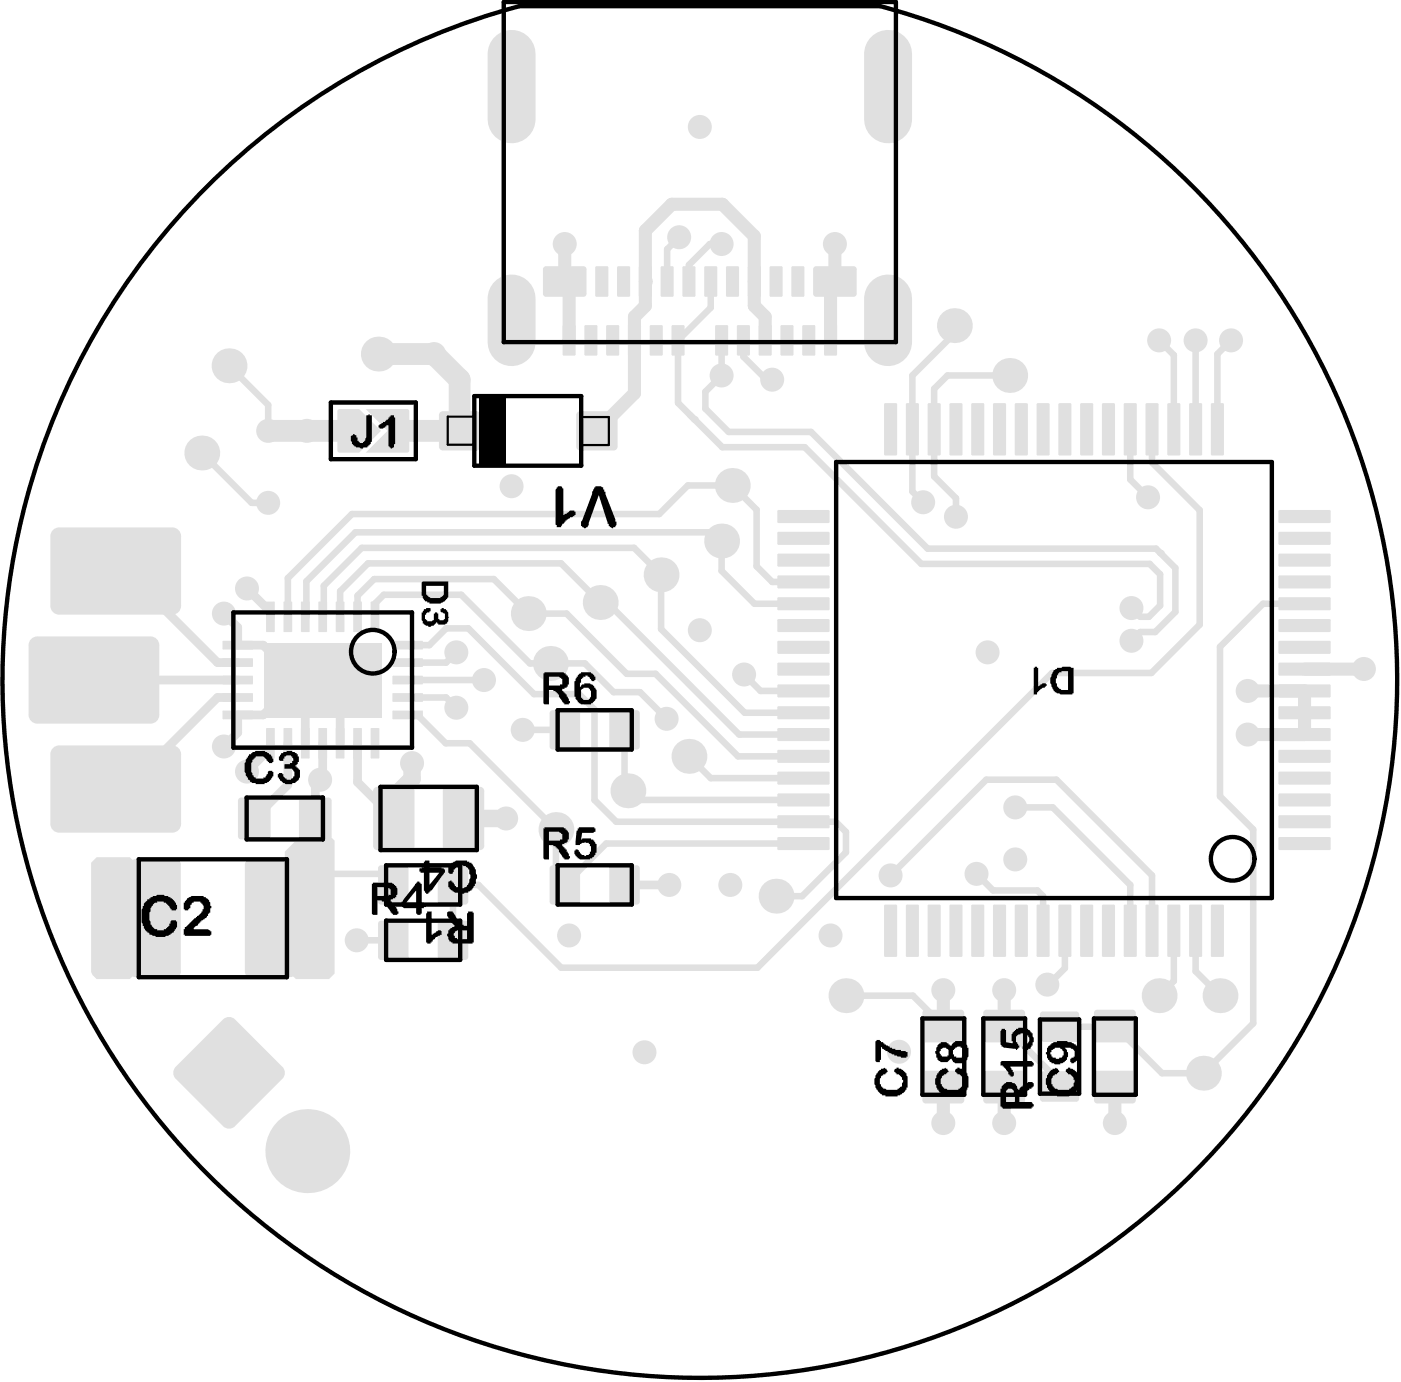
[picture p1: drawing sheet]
<svg xmlns="http://www.w3.org/2000/svg" width="107mm" height="105mm" viewBox="0 0 107 105" stroke-linecap="round" stroke-linejoin="round" font-family="sans-serif">
<circle cx="53.4" cy="51.9" r="53.2" fill="none" stroke="#000" stroke-width=".33"/>
<g fill="#e0e0e0">
<path d="M23 63.7h2.1l.4 .5v10.1l-.4 .4h-2.5l-.9-.8v-8.9z"/>
<path d="M7.4 65.4h2.5l.9 .9v7.6l-.9 .8h-2.5l-.4-.5v-8.3z"/>
</g>
<path d="M51.8 18.1l-.9 .9v2.5M55.1 18.6h-.9l-1.6 1.6v1.3M54.2 21.5v2l-2.5 2.5v4.8l1.3 1.2-.3-.3M55.1 26v2.7l-1.3 1.2v1.3M56.7 26v1.2l1.8 1.8h.4M87.8 51.4h-7.5l-22.5 22.5h-15l-6.3-6.4M64.5 76h5.2l2.3 2.3M64.5 63.5v1.6l-3.3 3.3h-2" fill="none" stroke="#e0e0e0" stroke-width=".5"/>
<path d="M57.6 18l-2.5-2.4h-3.8l-2.1 2v3.9" fill="none" stroke="#e0e0e0" stroke-width="1"/>
<circle cx="53" cy="32" r=".25" fill="#e0e0e0"/>
<path d="M53 32l2.1 2.1h6.3M53.8 31.2l1.8 1.8h6.3l8.9 8.9h17.4l.3 .3" fill="none" stroke="#e0e0e0" stroke-width=".5"/>
<circle cx="88.5" cy="42.2" r=".25" fill="#e0e0e0"/>
<g fill="none" stroke="#e0e0e0" stroke-width=".5">
<path d="M15.4 34.6l3.8 3.8h1.3M17.5 27.9l3 3v2M61.4 34.1l8.9 8.9h17.4l.8 .8v2.4l-.8 .9h-.7l-.7-.7M72.8 24.9v.5l-3.2 3.3v8.8l.8 .8M77 28.7h-4.7l-1 1v6.7l1.6 1.6v1.4M86.2 32.8v3.8l1.4 1.4M87.9 32.8v2.5l3.6 3.6v8.8l-3.7 3.7M88.4 26l1.2 1.1v5.7M91.2 26v6.8M93.9 26l-1 1v5.8M22 44.1l4.9-4.9h23.4l2.2-2.1h3.4l1.8 1.8v4.3l1.2 1.2h2.4M24.6 59.3l-.2 .2"/>
<path d="M27.1 40.6h27.3v.7M27.6 41.8h20.8l2 2.1v4.1l6.4 6.4h4.5M28.1 43h14.7l3 3h.5l10.1 10.1h4.9M28.5 44.2h9.2l2.6 2.6h2.9l4.6 4.6h2.2l6.3 6.3h5M29.3 45.4h5.9l5.2 5.2h4.2l2.2 2.2h2l2.1 2.1M31.1 49.2h1.7l1.2-1.2h1.7l5 5h3.5l1.2 1.2v6.9l1.6 1.6h16.8l.7 .8M31.8 54.6l2.2 2.1h1.8l6.6 6.6v3.6M39.9 55.7h3.2M47.7 55.7v4.4l.9 1h12.7M52.6 57.7l1.6 1.7h7.1M55.1 41.3v2.3l2.5 2.5h3.7M56.8 51.5l1.2 1.2h3.3"/>
<path d="M88.5 42.2l1.2 1.2v3.3l-1.6 1.5h-1.1l-.7 .7M99.5 46.1h-3.1l-3.3 3.3v11.4l2.5 2.5v14.8l-3.8 3.8h-3.1l-3.6-3.6-4.3 .1M24.3 66.7h4.9l.8 .8M27.2 71.8h2.8M34.6 67.5h1.9M61.3 64.4h-15l-3.2 3.1-.8-.8M67.9 66.8l7.3-7.3h5.4l7.3 7.3v4.2M74.5 66.7l1.3 1.3h3.4l.4 .4v2.6M76.6 78.3l4.2 4.2v.4M77.5 61.6h2.8l5.9 5.9v3.5M81.2 71v2.9l-1.3 1.2M89.6 71v3.9l-1.2 1.1"/>
<path d="M91.2 71v3.1l1.9 1.9"/>
</g>
<path d="M28.9 27h4.2l2 2v3.9" fill="none" stroke="#e0e0e0" stroke-width="1.7"/>
<path d="M95.2 52.7h4.3v3.4h-4.3M104.1 51.1h-4.6M72 75.6v2.7M76.6 75.6v2.7M72 83v2.7M76.6 83v2.7M85.1 83v2.7" fill="none" stroke="#e0e0e0" stroke-width="1"/>
<path d="M18.1 49.2h2l2.6 2.7M22.7 51.9l-2.6 2.7h-2M22.7 51.9h1.9M24.4 59.5l-.3 .4M24.6 56.7v2.6M24.6 51.9l1.4 1.3v3.5M24.6 51.9l-1.3 1.3v3.5M47.7 67.5h3.4" fill="none" stroke="#e0e0e0" stroke-width=".67"/>
<circle cx="36.9" cy="51.9" r=".25" fill="#e0e0e0"/>
<path d="M31.1 51.9h5.8M31.1 53.2h2.9l.8 .8M31.1 54.6h.7M34.8 49.8l-.8 .8h-2.9" fill="none" stroke="#e0e0e0" stroke-width=".5"/>
<path d="M43.1 18.6v2.9l.3 .3v4.2M57.6 18v3.5M63.7 18.6v2.9l-.3 .3v4.2" fill="none" stroke="#e0e0e0" stroke-width="1"/>
<circle cx="49.2" cy="21.5" r=".5" fill="#e0e0e0"/>
<path d="M49.2 21.5v1.8l-.8 .9v5.8l-2.9 2.9M57.6 21.5v1.8l.8 .9v1.8" fill="none" stroke="#e0e0e0" stroke-width="1"/>
<path d="M20.5 32.9h6.9M30.9 32.9h4.2" fill="none" stroke="#e0e0e0" stroke-width="1.7"/>
<path d="M22 44.1v3M27.1 40.6l-3.7 3.8v2.7h-.1M27.6 41.8l-2.9 2.9v2.4h-.1M28.1 43l-2.1 2.1v2M28.5 44.2l-1.2 1.3v1.6M29.3 45.4l-.7 .7v1M34.6 67.5v4.3" fill="none" stroke="#e0e0e0" stroke-width=".5"/>
<path d="M31.4 58.2v1.2l-1.4 1.4v1.7M35.4 62.5h3.2" fill="none" stroke="#e0e0e0" stroke-width="1.3"/>
<path d="M18.8 44.9l1.8 1.8v.4M20.6 56.7v.4l-1.8 1.8M22 56.7v3.2l-2.6 2.6M24.1 59.9v2.6M24.4 59.5h.1M27.3 56.7v3l2.7 2.8" fill="none" stroke="#e0e0e0" stroke-width=".67"/>
<circle cx="7.2" cy="51.9" r=".33" fill="#e0e0e0"/>
<path d="M7.2 51.9h10.9M8.8 43.6h.8l7 7h1.5M17.1 46.8l1 1.1v1.3M18.1 53.2h-1.5l-7 7h-.8M18.1 54.6v1.3l-1 1.1" fill="none" stroke="#e0e0e0" stroke-width=".67"/>
<g fill="#e0e0e0">
<circle cx="53.4" cy="9.7" r=".91"/>
<circle cx="58.9" cy="29" r=".92"/>
<circle cx="51.8" cy="18.1" r=".91"/>
<circle cx="67.9" cy="66.8" r=".92"/>
<circle cx="56.8" cy="51.5" r=".91"/>
<circle cx="50.9" cy="54.9" r=".91"/>
<circle cx="39.9" cy="55.7" r=".91"/>
<circle cx="74.5" cy="66.7" r=".91"/>
<circle cx="77.5" cy="65.6" r=".91"/>
<circle cx="79.9" cy="75.1" r=".91"/>
<circle cx="77.5" cy="61.6" r=".91"/>
<circle cx="85.1" cy="85.7" r=".91"/>
<circle cx="68.6" cy="80.3" r=".91"/>
<circle cx="49.2" cy="80.3" r=".91"/>
<circle cx="63.4" cy="71.4" r=".91"/>
<circle cx="43.4" cy="71.4" r=".91"/>
<circle cx="33.1" cy="27" r=".91"/>
<circle cx="95.2" cy="56.1" r=".91"/>
<circle cx="95.2" cy="52.7" r=".91"/>
<circle cx="76.6" cy="85.7" r=".91"/>
<circle cx="72" cy="85.7" r=".91"/>
<circle cx="72" cy="75.6" r=".91"/>
<circle cx="76.6" cy="75.6" r=".91"/>
<circle cx="104.1" cy="51.1" r=".91"/>
<circle cx="27.2" cy="71.8" r=".91"/>
<circle cx="72.9" cy="39.4" r=".91"/>
<circle cx="70.4" cy="38.3" r=".92"/>
<circle cx="75.3" cy="49.8" r=".91"/>
<circle cx="87.6" cy="38" r=".91"/>
<circle cx="24.3" cy="73.5" r=".91"/>
<circle cx="24.3" cy="70.1" r=".91"/>
<circle cx="24.3" cy="66.7" r=".91"/>
<circle cx="8.2" cy="73.5" r=".91"/>
<circle cx="8.2" cy="70.1" r=".91"/>
<circle cx="8.2" cy="66.7" r=".91"/>
<circle cx="20.5" cy="38.4" r=".91"/>
<circle cx="39" cy="37.1" r=".91"/>
<circle cx="91.2" cy="26" r=".92"/>
<circle cx="88.4" cy="26" r=".91"/>
<circle cx="93.9" cy="26" r=".91"/>
<circle cx="36.9" cy="51.9" r=".91"/>
<circle cx="34.8" cy="49.8" r=".91"/>
<circle cx="34.8" cy="54" r=".91"/>
<circle cx="53.4" cy="48.1" r=".91"/>
<circle cx="55.7" cy="67.5" r=".91"/>
<circle cx="51.1" cy="67.5" r=".91"/>
<circle cx="63.7" cy="18.6" r=".91"/>
<circle cx="43.1" cy="18.6" r=".92"/>
<circle cx="86.3" cy="48.9" r=".91"/>
<circle cx="86.3" cy="46.4" r=".91"/>
<circle cx="55.1" cy="18.6" r=".91"/>
<circle cx="55.1" cy="28.7" r=".91"/>
<circle cx="38.6" cy="62.5" r=".91"/>
<circle cx="31.4" cy="58.2" r=".91"/>
<circle cx="20.5" cy="32.9" r=".91"/>
<circle cx="23.4" cy="32.9" r=".91"/>
<circle cx="18.8" cy="44.9" r=".91"/>
<circle cx="18.8" cy="58.9" r=".92"/>
<circle cx="24.4" cy="59.5" r=".91"/>
<circle cx="17.1" cy="57" r=".91"/>
<circle cx="17.1" cy="46.8" r=".91"/>
</g>
<path d="M39 4.1v5M67.8 4.1v5M39 22.8v3.3M67.8 22.8v3.3" fill="none" stroke="#e0e0e0" stroke-width="3.7"/>
<g fill="#e0e0e0">
<path d="M17 77.8h.9l3.6 3.6v.9l-3.6 3.7h-.9l-3.6-3.7v-.9z" fill-rule="evenodd"/>
<path d="M42.2 54.2h1.8l.3 .2v2.6l-.3 .2h-1.8l-.3-.2v-2.6z" fill-rule="evenodd"/>
<path d="M46.7 54.2h1.9l.2 .2v2.6l-.2 .2h-1.9l-.2-.2v-2.6z" fill-rule="evenodd"/>
<path d="M33.6 66h1.9l.2 .3v2.5l-.2 .2h-1.9l-.2-.2v-2.5z" fill-rule="evenodd"/>
<path d="M29.1 66h1.8l.3 .3v2.5l-.3 .2h-1.8l-.3-.2v-2.5z" fill-rule="evenodd"/>
<path d="M29.1 70.3h1.8l.3 .2v2.5l-.3 .3h-1.8l-.3-.3v-2.5z" fill-rule="evenodd"/>
<path d="M33.6 70.3h1.9l.2 .2v2.5l-.2 .3h-1.9l-.2-.3v-2.5z" fill-rule="evenodd"/>
<path d="M63 24.8h.8l.1 .1v2.1l-.1 .1h-.8l-.1-.1v-2.1z" fill-rule="evenodd"/>
<path d="M61.3 24.8h.8l.1 .1v2.1l-.1 .1h-.8l-.1-.1v-2.1z" fill-rule="evenodd"/>
<path d="M59.6 24.8h.8l.1 .1v2.1l-.1 .1h-.8l-.1-.1v-2.1z" fill-rule="evenodd"/>
<path d="M58 24.8h.8l.1 .1v2.1l-.1 .1h-.8l-.1-.1v-2.1z" fill-rule="evenodd"/>
<path d="M56.3 24.8h.8l.1 .1v2.1l-.1 .1h-.8l-.1-.1v-2.1z" fill-rule="evenodd"/>
<path d="M54.7 24.8h.8l.1 .1v2.1l-.1 .1h-.8l-.1-.1v-2.1z" fill-rule="evenodd"/>
<path d="M51.3 24.8h.8l.1 .1v2.1l-.1 .1h-.8l-.1-.1v-2.1z" fill-rule="evenodd"/>
<path d="M49.7 24.8h.8l.1 .1v2.1l-.1 .1h-.8l-.1-.1v-2.1z" fill-rule="evenodd"/>
<path d="M48 24.8h.8l.1 .1v2.1l-.1 .1h-.8l-.1-.1v-2.1z" fill-rule="evenodd"/>
<path d="M46.3 24.8h.8l.1 .1v2.1l-.1 .1h-.8l-.1-.1v-2.1z" fill-rule="evenodd"/>
<path d="M44.7 24.8h.8l.1 .1v2.1l-.1 .1h-.8l-.1-.1v-2.1z" fill-rule="evenodd"/>
<path d="M43 24.8h.8l.1 .1v2.1l-.1 .1h-.8l-.1-.1v-2.1z" fill-rule="evenodd"/>
<path d="M41.7 20.3h2.8l.3 .3v1.8l-.3 .3h-2.8l-.3-.3v-1.8z" fill-rule="evenodd"/>
<path d="M45.5 20.3h.8l.1 .1v2.2l-.1 .1h-.8l-.1-.1v-2.2z" fill-rule="evenodd"/>
<path d="M47.1 20.4l.1-.1h.8l.1 .1v2.2l-.1 .1h-.8l-.1-.1z" fill-rule="evenodd"/>
<path d="M48.8 20.3h.8l.1 .1v2.2l-.1 .1h-.8l-.1-.1v-2.2z" fill-rule="evenodd"/>
<path d="M50.4 20.4l.1-.1h.8l.1 .1v2.2l-.1 .1h-.8l-.1-.1z" fill-rule="evenodd"/>
<path d="M52.2 20.3h.8l.1 .1v2.2l-.1 .1h-.8l-.1-.1v-2.2z" fill-rule="evenodd"/>
<path d="M53.8 20.3h.8l.1 .1v2.2l-.1 .1h-.8l-.1-.1v-2.2z" fill-rule="evenodd"/>
<path d="M55.5 20.3h.8l.1 .1v2.2l-.1 .1h-.8l-.1-.1v-2.2z" fill-rule="evenodd"/>
<path d="M57.2 20.3h.7l.1 .1v2.2l-.1 .1h-.7l-.1-.1v-2.2z" fill-rule="evenodd"/>
<path d="M58.8 20.3h.8l.1 .1v2.2l-.1 .1h-.8l-.1-.1v-2.2z" fill-rule="evenodd"/>
<path d="M60.5 20.3h.8l.1 .1v2.2l-.1 .1h-.8l-.1-.1v-2.2z" fill-rule="evenodd"/>
<path d="M62.3 20.3h2.8l.3 .3v1.8l-.3 .3h-2.8l-.3-.3v-1.8z" fill-rule="evenodd"/>
<path d="M4.5 40.3h8.7l.6 .6v5.3l-.6 .7h-8.7l-.7-.7v-5.3z" fill-rule="evenodd"/>
<path d="M2.8 48.6h8.7l.7 .6v5.4l-.7 .6h-8.7l-.6-.6v-5.4z" fill-rule="evenodd"/>
<path d="M4.5 56.9h8.7l.6 .7v5.3l-.6 .7h-8.7l-.7-.7v-5.3z" fill-rule="evenodd"/>
<path d="M92.5 69h.8l.1 .1v3.8l-.1 .1h-.8l-.1-.1v-3.8z" fill-rule="evenodd"/>
<path d="M90.7 69.1l.1-.1h.8l.1 .1v3.8l-.1 .1h-.8l-.1-.1z" fill-rule="evenodd"/>
<path d="M89.2 69h.8l.1 .1v3.8l-.1 .1h-.8l-.1-.1v-3.8z" fill-rule="evenodd"/>
<path d="M87.4 69.1l.1-.1h.8l.1 .1v3.8l-.1 .1h-.8l-.1-.1z" fill-rule="evenodd"/>
<path d="M85.8 69h.8l.1 .1v3.8l-.1 .1h-.8l-.1-.1v-3.8z" fill-rule="evenodd"/>
<path d="M84.1 69.1l.1-.1h.8l.1 .1v3.8l-.1 .1h-.8l-.1-.1z" fill-rule="evenodd"/>
<path d="M82.5 69h.8l.1 .1v3.8l-.1 .1h-.8l-.1-.1v-3.8z" fill-rule="evenodd"/>
<path d="M80.7 69.1l.1-.1h.8l.1 .1v3.8l-.1 .1h-.8l-.1-.1z" fill-rule="evenodd"/>
<path d="M79.2 69h.8l.1 .1v3.8l-.1 .1h-.8l-.1-.1v-3.8z" fill-rule="evenodd"/>
<path d="M77.5 69h.8l.1 .1v3.8l-.1 .1h-.8l-.1-.1v-3.8z" fill-rule="evenodd"/>
<path d="M75.9 69h.8l.1 .1v3.8l-.1 .1h-.8l-.1-.1v-3.8z" fill-rule="evenodd"/>
<path d="M74.1 69.1l.1-.1h.8l.1 .1v3.8l-.1 .1h-.8l-.1-.1z" fill-rule="evenodd"/>
<path d="M72.5 69h.8l.1 .1v3.8l-.1 .1h-.8l-.1-.1v-3.8z" fill-rule="evenodd"/>
<path d="M70.9 69h.8l.1 .1v3.8l-.1 .1h-.8l-.1-.1v-3.8z" fill-rule="evenodd"/>
<path d="M69.2 69h.8l.1 .1v3.8l-.1 .1h-.8l-.1-.1v-3.8z" fill-rule="evenodd"/>
<path d="M67.5 69.1l.1-.1h.7l.1 .1v3.8l-.1 .1h-.7l-.1-.1z" fill-rule="evenodd"/>
<path d="M59.4 63.9h3.8l.1 .1v.8l-.1 .1h-3.8l-.1-.1v-.8z" fill-rule="evenodd"/>
<path d="M59.4 62.2h3.8l.1 .1v.8l-.1 .1h-3.8l-.1-.1v-.8z" fill-rule="evenodd"/>
<path d="M59.4 60.6h3.8l.1 .1v.8l-.1 .1h-3.8l-.1-.1v-.8z" fill-rule="evenodd"/>
<path d="M59.4 58.9h3.8l.1 .1v.8l-.1 .1h-3.8l-.1-.1v-.8z" fill-rule="evenodd"/>
<path d="M59.4 57.2h3.8l.1 .1v.8l-.1 .1h-3.8l-.1-.1v-.8z" fill-rule="evenodd"/>
<path d="M59.4 55.6h3.8l.1 .1v.8l-.1 .1h-3.8l-.1-.1v-.8z" fill-rule="evenodd"/>
<path d="M59.4 53.9h3.8l.1 .1v.8l-.1 .1h-3.8l-.1-.1v-.8z" fill-rule="evenodd"/>
<path d="M59.4 52.2h3.8l.1 .1v.8l-.1 .1h-3.8l-.1-.1v-.8z" fill-rule="evenodd"/>
<path d="M59.4 50.6h3.8l.1 .1v.8l-.1 .1h-3.8l-.1-.1v-.8z" fill-rule="evenodd"/>
<path d="M59.4 48.9h3.8l.1 .1v.8l-.1 .1h-3.8l-.1-.1v-.8z" fill-rule="evenodd"/>
<path d="M59.4 47.2h3.8l.1 .1v.8l-.1 .1h-3.8l-.1-.1v-.8z" fill-rule="evenodd"/>
<path d="M59.4 45.6h3.8l.1 .1v.8l-.1 .1h-3.8l-.1-.1v-.8z" fill-rule="evenodd"/>
<path d="M59.4 43.9h3.8l.1 .1v.8l-.1 .1h-3.8l-.1-.1v-.8z" fill-rule="evenodd"/>
<path d="M59.4 42.3h3.8l.1 .1v.8l-.1 .1h-3.8l-.1-.1v-.8z" fill-rule="evenodd"/>
<path d="M59.4 40.6h3.8l.1 .1v.8l-.1 .1h-3.8l-.1-.1v-.8z" fill-rule="evenodd"/>
<path d="M59.4 38.9h3.8l.1 .1v.8l-.1 .1h-3.8l-.1-.1v-.8z" fill-rule="evenodd"/>
<path d="M67.6 30.8h.7l.1 .1v3.8l-.1 .1h-.7l-.1-.1v-3.8z" fill-rule="evenodd"/>
<path d="M69.2 30.8h.8l.1 .1v3.8l-.1 .1h-.8l-.1-.1v-3.8z" fill-rule="evenodd"/>
<path d="M70.9 30.8h.8l.1 .1v3.8l-.1 .1h-.8l-.1-.1v-3.8z" fill-rule="evenodd"/>
<path d="M72.5 30.8h.8l.1 .1v3.8l-.1 .1h-.8l-.1-.1v-3.8z" fill-rule="evenodd"/>
<path d="M74.2 30.8h.8l.1 .1v3.8l-.1 .1h-.8l-.1-.1v-3.8z" fill-rule="evenodd"/>
<path d="M75.9 30.8h.8l.1 .1v3.8l-.1 .1h-.8l-.1-.1v-3.8z" fill-rule="evenodd"/>
<path d="M77.5 30.8h.8l.1 .1v3.8l-.1 .1h-.8l-.1-.1v-3.8z" fill-rule="evenodd"/>
<path d="M79.2 30.8h.8l.1 .1v3.8l-.1 .1h-.8l-.1-.1v-3.8z" fill-rule="evenodd"/>
<path d="M80.8 30.8h.8l.1 .1v3.8l-.1 .1h-.8l-.1-.1v-3.8z" fill-rule="evenodd"/>
<path d="M82.5 30.8h.8l.1 .1v3.8l-.1 .1h-.8l-.1-.1v-3.8z" fill-rule="evenodd"/>
<path d="M84.2 30.8h.8l.1 .1v3.8l-.1 .1h-.8l-.1-.1v-3.8z" fill-rule="evenodd"/>
<path d="M85.8 30.8h.8l.1 .1v3.8l-.1 .1h-.8l-.1-.1v-3.8z" fill-rule="evenodd"/>
<path d="M87.5 30.8h.8l.1 .1v3.8l-.1 .1h-.8l-.1-.1v-3.8z" fill-rule="evenodd"/>
<path d="M89.2 30.8h.8l.1 .1v3.8l-.1 .1h-.8l-.1-.1v-3.8z" fill-rule="evenodd"/>
<path d="M90.8 30.8h.8l.1 .1v3.8l-.1 .1h-.8l-.1-.1v-3.8z" fill-rule="evenodd"/>
<path d="M92.5 30.8h.8l.1 .1v3.8l-.1 .1h-.8l-.1-.1v-3.8z" fill-rule="evenodd"/>
<path d="M97.6 38.9h3.8l.1 .1v.8l-.1 .1h-3.8l-.1-.1v-.8z" fill-rule="evenodd"/>
<path d="M97.6 40.6h3.8l.1 .1v.8l-.1 .1h-3.8l-.1-.1v-.8z" fill-rule="evenodd"/>
<path d="M97.6 42.3h3.8l.1 .1v.8l-.1 .1h-3.8l-.1-.1v-.8z" fill-rule="evenodd"/>
<path d="M97.6 43.9h3.8l.1 .1v.8l-.1 .1h-3.8l-.1-.1v-.8z" fill-rule="evenodd"/>
<path d="M97.6 45.6h3.8l.1 .1v.8l-.1 .1h-3.8l-.1-.1v-.8z" fill-rule="evenodd"/>
<path d="M97.6 47.2h3.8l.1 .1v.8l-.1 .1h-3.8l-.1-.1v-.8z" fill-rule="evenodd"/>
<path d="M97.6 48.9h3.8l.1 .1v.8l-.1 .1h-3.8l-.1-.1v-.8z" fill-rule="evenodd"/>
<path d="M97.6 50.6h3.8l.1 .1v.8l-.1 .1h-3.8l-.1-.1v-.8z" fill-rule="evenodd"/>
<path d="M97.6 52.2h3.8l.1 .1v.8l-.1 .1h-3.8l-.1-.1v-.8z" fill-rule="evenodd"/>
<path d="M97.6 53.9h3.8l.1 .1v.8l-.1 .1h-3.8l-.1-.1v-.8z" fill-rule="evenodd"/>
<path d="M97.6 55.6h3.8l.1 .1v.8l-.1 .1h-3.8l-.1-.1v-.8z" fill-rule="evenodd"/>
<path d="M97.6 57.2h3.8l.1 .1v.8l-.1 .1h-3.8l-.1-.1v-.8z" fill-rule="evenodd"/>
<path d="M97.6 58.9h3.8l.1 .1v.8l-.1 .1h-3.8l-.1-.1v-.8z" fill-rule="evenodd"/>
<path d="M97.6 60.6h3.8l.1 .1v.8l-.1 .1h-3.8l-.1-.1v-.8z" fill-rule="evenodd"/>
<path d="M97.6 62.2h3.8l.1 .1v.8l-.1 .1h-3.8l-.1-.1v-.8z" fill-rule="evenodd"/>
<path d="M97.6 63.9h3.8l.1 .1v.8l-.1 .1h-3.8l-.1-.1v-.8z" fill-rule="evenodd"/>
<path d="M28.3 45.9l.6 .1v2.2h-.6v-2.2z" fill-rule="evenodd"/>
<path d="M27 45.9l.6 .1v2.2h-.1h-.6v-2.2z" fill-rule="evenodd"/>
<path d="M25.7 45.9l.6 .1v2.2h-.1h-.6v-2.2z" fill-rule="evenodd"/>
<path d="M24.4 45.9l.6 .1v2.2h-.1h-.6v-2.2z" fill-rule="evenodd"/>
<path d="M23 45.9l.6 .1v2.2h-.6v-2.2z" fill-rule="evenodd"/>
<path d="M21.7 45.9l.6 .1v2.2h-.1h-.6v-2.2z" fill-rule="evenodd"/>
<path d="M20.4 45.9l.6 .1v2.2h-.1h-.6v-2.2z" fill-rule="evenodd"/>
<path d="M17 48.9h2.2l.1 .6-.1 .1h-2.2v-.1z" fill-rule="evenodd"/>
<path d="M17 50.2h2.2l.1 .6-.1 .1h-2.2v-.1z" fill-rule="evenodd"/>
<path d="M17 51.6h2.2l.1 .6h-.1h-2.2z" fill-rule="evenodd"/>
<path d="M17 52.9h2.2l.1 .6-.1 .1h-2.2v-.1z" fill-rule="evenodd"/>
<path d="M17 54.2h2.2l.1 .6-.1 .1h-2.2v-.1z" fill-rule="evenodd"/>
<path d="M20.4 55.6h.6v2.2l-.1 .1-.6-.1v-2.2z" fill-rule="evenodd"/>
<path d="M21.7 55.6h.6v2.2l-.1 .1-.6-.1v-2.2z" fill-rule="evenodd"/>
<path d="M23 55.6h.6v2.2v.1l-.6-.1v-2.2z" fill-rule="evenodd"/>
<path d="M24.4 55.6h.6v2.2l-.1 .1-.6-.1v-2.2z" fill-rule="evenodd"/>
<path d="M25.7 55.6h.6v2.2l-.1 .1-.6-.1v-2.2z" fill-rule="evenodd"/>
<path d="M27 55.6h.6v2.2l-.1 .1-.6-.1v-2.2z" fill-rule="evenodd"/>
<path d="M28.3 55.6h.6v2.2v.1l-.6-.1v-2.2z" fill-rule="evenodd"/>
<path d="M30 54.2h2.2l.1 .6-.1 .1h-2.2l-.1-.1z" fill-rule="evenodd"/>
<path d="M29.9 53l.1-.1h2.2l.1 .6-.1 .1h-2.2z" fill-rule="evenodd"/>
<path d="M29.9 51.6h.1h2.2l.1 .6h-.1h-2.2z" fill-rule="evenodd"/>
<path d="M30 50.2h2.2l.1 .6-.1 .1h-2.2l-.1-.1z" fill-rule="evenodd"/>
<path d="M30 48.9h2.2l.1 .6-.1 .1h-2.2l-.1-.1z" fill-rule="evenodd"/>
<path d="M20.1 49.1h9v5.6h-9z" fill-rule="evenodd"/>
<path d="M42.2 66h1.8l.3 .3v2.5l-.3 .2h-1.8l-.3-.2v-2.5z" fill-rule="evenodd"/>
<path d="M46.7 66h1.9l.2 .3v2.5l-.2 .2h-1.9l-.2-.2v-2.5z" fill-rule="evenodd"/>
<path d="M10.3 65.6h3.1l.4 .4v8.2l-.4 .4h-3.1l-.4-.4v-8.2z" fill-rule="evenodd"/>
<path d="M19.1 65.6h3.1l.4 .4v8.2l-.4 .4h-3.1l-.4-.4v-8.2z" fill-rule="evenodd"/>
<path d="M18.2 61.1l.2-.2h2l.2 .2v2.7l-.2 .3h-2l-.2-.3z" fill-rule="evenodd"/>
<path d="M23.1 60.9h2l.2 .2v2.7l-.2 .3h-2l-.3-.3v-2.7z" fill-rule="evenodd"/>
<path d="M34.1 60.1h2.5l.3 .3v4.2l-.3 .3h-2.5l-.3-.3v-4.2z" fill-rule="evenodd"/>
<path d="M28.8 60.1h2.5l.3 .3v4.2l-.3 .3h-2.5l-.3-.3v-4.2z" fill-rule="evenodd"/>
<path d="M44 31.7l.3-.3h2.5l.3 .3v2.4l-.3 .3h-2.5l-.3-.3z" fill-rule="evenodd"/>
<path d="M33.8 31.4h2.6l.2 .3v2.4l-.2 .3h-2.6l-.3-.3v-2.4z" fill-rule="evenodd"/>
<path d="M75.3 81.7h2.7l.2 .3v2l-.2 .2h-2.7l-.3-.2v-2z" fill-rule="evenodd"/>
<path d="M75.3 77.1h2.7l.2 .2v2l-.2 .3h-2.7l-.3-.3v-2z" fill-rule="evenodd"/>
<path d="M70.6 81.7h2.7l.3 .3v2l-.3 .2h-2.7l-.2-.2v-2z" fill-rule="evenodd"/>
<path d="M70.6 77.1h2.7l.3 .2v2l-.3 .3h-2.7l-.2-.3v-2z" fill-rule="evenodd"/>
<path d="M79.6 81.8h2.5l.2 .2v1.9l-.2 .2h-2.5l-.3-.2v-1.9z" fill-rule="evenodd"/>
<path d="M79.3 77.4l.3-.2h2.5l.2 .2v1.9l-.2 .2h-2.5l-.3-.2z" fill-rule="evenodd"/>
<path d="M83.7 81.7h2.7l.3 .3v2l-.3 .2h-2.7l-.2-.2v-2z" fill-rule="evenodd"/>
<path d="M83.7 77.1h2.7l.3 .2v2l-.3 .3h-2.7l-.2-.3v-2z" fill-rule="evenodd"/>
</g>
<g fill="#e0e0e0">
<path d="M21.5 81.4a.64 .64 0 0 1 0 .9l-.4-.4z"/>
<path d="M17 77.8a.64 .64 0 0 1 .9 0l-.4 .5z"/>
<path d="M13.4 81.4l.5 .5-.5 .4a.64 .64 0 0 1 0-.9z"/>
<path d="M17.5 85.5l.4 .5a.64 .64 0 0 1-.9 0z"/>
<path d="M44 54.2l.2 .1 .1 .1h-.3z"/>
<path d="M42 54.3l.2-.1v.2h-.3z"/>
<path d="M41.9 57h.3v.2l-.2-.1z"/>
<path d="M44 57h.3l-.1 .1-.2 .1z"/>
<path d="M48.6 54.2l.1 .1 .1 .1h-.2z"/>
<path d="M46.6 54.3l.1-.1v.2h-.2z"/>
<path d="M46.5 57h.2v.2l-.1-.1z"/>
<path d="M48.6 57h.2l-.1 .1-.1 .1z"/>
<path d="M33.4 68.8h.2v.2h-.1z"/>
<path d="M35.5 68.8h.2v.2h-.2z"/>
<path d="M35.5 66l.2 .1v.2h-.2z"/>
<path d="M33.5 66.1l.1-.1v.3h-.2z"/>
<path d="M28.8 68.8h.3v.2h-.2z"/>
<path d="M30.9 68.8h.3l-.1 .2h-.2z"/>
<path d="M30.9 66l.2 .1 .1 .2h-.3z"/>
<path d="M28.9 66.1l.2-.1v.3h-.3z"/>
<path d="M30.9 70.3h.2l.1 .2h-.3z"/>
<path d="M28.9 70.3h.2v.2h-.3z"/>
<path d="M28.8 73h.3v.3l-.2-.1z"/>
<path d="M30.9 73h.3l-.1 .2-.2 .1z"/>
<path d="M35.5 70.3h.2v.2h-.2z"/>
<path d="M33.5 70.3h.1v.2h-.2z"/>
<path d="M33.4 73h.2v.3l-.1-.1z"/>
<path d="M35.5 73h.2v.2l-.2 .1z"/>
<path d="M62.9 27h.1v.1z"/>
<path d="M63.8 27h.1l-.1 .1z"/>
<path d="M63.8 24.8l.1 .1h-.1z"/>
<path d="M62.9 24.8h.1v.1h-.1z"/>
<path d="M61.2 27h.1v.1z"/>
<path d="M62.1 27h.1l-.1 .1z"/>
<path d="M62.1 24.8l.1 .1h-.1z"/>
<path d="M61.2 24.8h.1v.1h-.1z"/>
<path d="M59.5 27h.1v.1z"/>
<path d="M60.4 27h.1l-.1 .1z"/>
<path d="M60.4 24.8l.1 .1h-.1z"/>
<path d="M59.6 24.8v.1h-.1z"/>
<path d="M57.9 27h.1v.1z"/>
<path d="M58.8 27h.1l-.1 .1z"/>
<path d="M58.8 24.8l.1 .1h-.1z"/>
<path d="M57.9 24.8h.1v.1h-.1z"/>
<path d="M56.2 27h.1v.1z"/>
<path d="M57.1 27h.1l-.1 .1z"/>
<path d="M57.1 24.8l.1 .1h-.1z"/>
<path d="M56.2 24.8h.1v.1h-.1z"/>
<path d="M54.6 27h.1v.1z"/>
<path d="M55.5 27h.1l-.1 .1z"/>
<path d="M55.5 24.8l.1 .1h-.1z"/>
<path d="M54.6 24.8h.1v.1h-.1z"/>
<path d="M51.2 27h.1v.1z"/>
<path d="M52.1 27h.1l-.1 .1z"/>
<path d="M52.1 24.8l.1 .1h-.1z"/>
<path d="M51.3 24.8v.1h-.1z"/>
<path d="M49.6 27h.1v.1z"/>
<path d="M50.5 27h.1l-.1 .1z"/>
<path d="M50.5 24.8l.1 .1h-.1z"/>
<path d="M49.6 24.8h.1v.1h-.1z"/>
<path d="M47.9 27h.1v.1z"/>
<path d="M48.8 27h.1l-.1 .1z"/>
<path d="M48.8 24.8l.1 .1h-.1z"/>
<path d="M47.9 24.8h.1v.1h-.1z"/>
<path d="M46.2 27h.1v.1z"/>
<path d="M47.1 27h.1l-.1 .1z"/>
<path d="M47.1 24.8l.1 .1h-.1z"/>
<path d="M46.3 24.8v.1h-.1z"/>
<path d="M44.6 27h.1v.1z"/>
<path d="M45.5 27h.1l-.1 .1z"/>
<path d="M45.5 24.8l.1 .1h-.1z"/>
<path d="M44.6 24.8h.1v.1h-.1z"/>
<path d="M42.9 27h.1v.1z"/>
<path d="M43.8 27h.1l-.1 .1z"/>
<path d="M43.8 24.8l.1 .1h-.1z"/>
<path d="M43 24.8v.1h-.1z"/>
<path d="M41.4 22.4h.3v.3l-.2-.1z"/>
<path d="M44.5 22.4h.3l-.1 .2-.2 .1z"/>
<path d="M44.5 20.3l.2 .1 .1 .2h-.3z"/>
<path d="M41.5 20.4l.2-.1v.3h-.3z"/>
<path d="M45.4 22.6h.1v.1z"/>
<path d="M46.3 22.6h.1l-.1 .1z"/>
<path d="M46.3 20.3l.1 .1h-.1z"/>
<path d="M45.4 20.4l.1-.1v.1h-.1z"/>
<path d="M47.1 22.6h.1v.1z"/>
<path d="M48 22.6h.1l-.1 .1z"/>
<path d="M48 20.3l.1 .1h-.1z"/>
<path d="M47.1 20.4l.1-.1v.1h-.1z"/>
<path d="M48.7 22.6h.1v.1z"/>
<path d="M49.6 22.6h.1l-.1 .1z"/>
<path d="M49.6 20.3l.1 .1h-.1z"/>
<path d="M48.8 20.4v-.1v.1h-.1z"/>
<path d="M50.4 22.6h.1v.1z"/>
<path d="M51.3 22.6h.1l-.1 .1z"/>
<path d="M51.3 20.3l.1 .1h-.1z"/>
<path d="M50.4 20.4l.1-.1v.1h-.1z"/>
<path d="M52.1 22.6h.1v.1z"/>
<path d="M53 22.6h.1l-.1 .1z"/>
<path d="M53 20.3l.1 .1h-.1z"/>
<path d="M52.1 20.4l.1-.1v.1h-.1z"/>
<path d="M53.7 22.6h.1v.1z"/>
<path d="M54.6 22.6h.1l-.1 .1z"/>
<path d="M54.6 20.3l.1 .1h-.1z"/>
<path d="M53.8 20.4v-.1v.1h-.1z"/>
<path d="M55.4 22.6h.1v.1z"/>
<path d="M56.3 22.6h.1l-.1 .1z"/>
<path d="M56.3 20.3l.1 .1h-.1z"/>
<path d="M55.4 20.4l.1-.1v.1h-.1z"/>
<path d="M57.1 22.6h.1v.1z"/>
<path d="M57.9 22.6h.1l-.1 .1z"/>
<path d="M57.9 20.3l.1 .1h-.1z"/>
<path d="M57.1 20.4l.1-.1v.1h-.1z"/>
<path d="M58.7 22.6h.1v.1z"/>
<path d="M59.6 22.6h.1l-.1 .1z"/>
<path d="M59.6 20.3l.1 .1h-.1z"/>
<path d="M58.7 20.4l.1-.1v.1h-.1z"/>
<path d="M60.4 22.6h.1v.1z"/>
<path d="M61.3 22.6h.1l-.1 .1z"/>
<path d="M61.3 20.3l.1 .1h-.1z"/>
<path d="M60.4 20.4l.1-.1v.1h-.1z"/>
<path d="M62 22.4h.3v.3l-.2-.1z"/>
<path d="M65.1 22.4h.3l-.1 .2-.2 .1z"/>
<path d="M65.1 20.3l.2 .1 .1 .2h-.3z"/>
<path d="M62.1 20.4l.2-.1v.3h-.3z"/>
<path d="M4 40.5l.5-.2v.6h-.7z"/>
<path d="M3.8 46.2h.7v.7a.67 .67 0 0 1-.7-.7z"/>
<path d="M13.2 46.2h.6a.67 .67 0 0 1-.6 .7z"/>
<path d="M13.2 40.3a.66 .66 0 0 1 .6 .6h-.6z"/>
<path d="M2.4 48.8l.4-.2v.6h-.6z"/>
<path d="M2.2 54.6h.6v.6a.66 .66 0 0 1-.6-.6z"/>
<path d="M11.5 54.6h.7a.66 .66 0 0 1-.7 .6z"/>
<path d="M11.5 48.6a.67 .67 0 0 1 .7 .6h-.7z"/>
<path d="M4 57.1l.5-.2v.7h-.7z"/>
<path d="M3.8 62.9h.7v.7a.66 .66 0 0 1-.7-.7z"/>
<path d="M13.2 62.9h.6a.67 .67 0 0 1-.6 .7z"/>
<path d="M13.2 56.9a.66 .66 0 0 1 .6 .7h-.6z"/>
<path d="M92.4 72.9h.1v.1z"/>
<path d="M93.3 72.9h.1l-.1 .1z"/>
<path d="M93.3 69l.1 .1h-.1z"/>
<path d="M92.4 69.1l.1-.1v.1h-.1z"/>
<path d="M90.7 72.9h.1v.1z"/>
<path d="M91.6 72.9h.1l-.1 .1z"/>
<path d="M91.6 69l.1 .1h-.1z"/>
<path d="M90.8 69.1v-.1v.1h-.1z"/>
<path d="M89.1 72.9h.1v.1z"/>
<path d="M90 72.9h.1l-.1 .1z"/>
<path d="M90 69l.1 .1h-.1z"/>
<path d="M89.1 69.1l.1-.1v.1h-.1z"/>
<path d="M87.4 72.9h.1v.1z"/>
<path d="M88.3 72.9h.1l-.1 .1z"/>
<path d="M88.3 69l.1 .1h-.1z"/>
<path d="M87.4 69.1l.1-.1v.1h-.1z"/>
<path d="M85.7 72.9h.1v.1z"/>
<path d="M86.6 72.9h.1l-.1 .1z"/>
<path d="M86.6 69l.1 .1h-.1z"/>
<path d="M85.8 69.1v-.1v.1h-.1z"/>
<path d="M84.1 72.9h.1v.1z"/>
<path d="M85 72.9h.1l-.1 .1z"/>
<path d="M85 69l.1 .1h-.1z"/>
<path d="M84.1 69.1l.1-.1v.1h-.1z"/>
<path d="M82.4 72.9h.1v.1z"/>
<path d="M83.3 72.9h.1l-.1 .1z"/>
<path d="M83.3 69l.1 .1h-.1z"/>
<path d="M82.4 69.1l.1-.1v.1h-.1z"/>
<path d="M80.7 72.9h.1v.1z"/>
<path d="M81.6 72.9h.1l-.1 .1z"/>
<path d="M81.6 69l.1 .1h-.1z"/>
<path d="M80.8 69.1v-.1v.1h-.1z"/>
<path d="M79.1 72.9h.1v.1z"/>
<path d="M80 72.9h.1l-.1 .1z"/>
<path d="M80 69l.1 .1h-.1z"/>
<path d="M79.1 69.1l.1-.1v.1h-.1z"/>
<path d="M77.4 72.9h.1v.1z"/>
<path d="M78.3 72.9h.1l-.1 .1z"/>
<path d="M78.3 69l.1 .1h-.1z"/>
<path d="M77.5 69.1v-.1v.1h-.1z"/>
<path d="M75.8 72.9h.1v.1z"/>
<path d="M76.7 72.9h.1l-.1 .1z"/>
<path d="M76.7 69l.1 .1h-.1z"/>
<path d="M75.8 69.1l.1-.1v.1h-.1z"/>
<path d="M74.1 72.9h.1v.1z"/>
<path d="M75 72.9h.1l-.1 .1z"/>
<path d="M75 69l.1 .1h-.1z"/>
<path d="M74.1 69.1l.1-.1v.1h-.1z"/>
<path d="M72.4 72.9h.1v.1z"/>
<path d="M73.3 72.9h.1l-.1 .1z"/>
<path d="M73.3 69l.1 .1h-.1z"/>
<path d="M72.5 69.1v-.1v.1h-.1z"/>
<path d="M70.8 72.9h.1v.1z"/>
<path d="M71.7 72.9h.1l-.1 .1z"/>
<path d="M71.7 69l.1 .1h-.1z"/>
<path d="M70.8 69.1l.1-.1v.1h-.1z"/>
<path d="M69.1 72.9h.1v.1z"/>
<path d="M70 72.9h.1l-.1 .1z"/>
<path d="M70 69l.1 .1h-.1z"/>
<path d="M69.1 69.1l.1-.1v.1h-.1z"/>
<path d="M67.5 72.9h.1v.1z"/>
<path d="M68.3 72.9h.1l-.1 .1z"/>
<path d="M68.3 69l.1 .1h-.1z"/>
<path d="M67.5 69.1l.1-.1v.1h-.1z"/>
<path d="M63.2 64.8h.1l-.1 .1z"/>
<path d="M63.2 63.9l.1 .1h-.1z"/>
<path d="M59.3 63.9h.1v.1h-.1z"/>
<path d="M59.3 64.8h.1v.1z"/>
<path d="M63.2 63.1h.1l-.1 .1z"/>
<path d="M63.2 62.2l.1 .1h-.1z"/>
<path d="M59.3 62.2h.1v.1h-.1z"/>
<path d="M59.3 63.1h.1v.1z"/>
<path d="M63.2 61.5h.1l-.1 .1z"/>
<path d="M63.2 60.6l.1 .1h-.1z"/>
<path d="M59.3 60.6h.1v.1h-.1z"/>
<path d="M59.3 61.5h.1v.1z"/>
<path d="M63.2 59.8h.1l-.1 .1z"/>
<path d="M63.2 58.9l.1 .1h-.1z"/>
<path d="M59.3 58.9h.1v.1h-.1z"/>
<path d="M59.3 59.8h.1v.1z"/>
<path d="M63.2 58.1h.1l-.1 .1z"/>
<path d="M63.2 57.2l.1 .1h-.1z"/>
<path d="M59.3 57.3l.1-.1v.1h-.1z"/>
<path d="M59.3 58.1h.1v.1z"/>
<path d="M63.2 56.5h.1l-.1 .1z"/>
<path d="M63.2 55.6l.1 .1h-.1z"/>
<path d="M59.3 55.6h.1v.1h-.1z"/>
<path d="M59.3 56.5h.1v.1z"/>
<path d="M63.2 54.8h.1l-.1 .1z"/>
<path d="M63.2 53.9l.1 .1h-.1z"/>
<path d="M59.3 53.9h.1v.1h-.1z"/>
<path d="M59.3 54.8h.1v.1z"/>
<path d="M63.2 53.1h.1l-.1 .1z"/>
<path d="M63.2 52.2l.1 .1h-.1z"/>
<path d="M59.3 52.3l.1-.1v.1h-.1z"/>
<path d="M59.3 53.1h.1v.1z"/>
<path d="M63.2 51.5h.1l-.1 .1z"/>
<path d="M63.2 50.6l.1 .1h-.1z"/>
<path d="M59.3 50.6h.1v.1h-.1z"/>
<path d="M59.3 51.5h.1v.1z"/>
<path d="M63.2 49.8h.1l-.1 .1z"/>
<path d="M63.2 48.9l.1 .1h-.1z"/>
<path d="M59.3 48.9h.1v.1h-.1z"/>
<path d="M59.3 49.8h.1v.1z"/>
<path d="M63.2 48.1h.1l-.1 .1z"/>
<path d="M63.2 47.2l.1 .1h-.1z"/>
<path d="M59.3 47.3l.1-.1v.1h-.1z"/>
<path d="M59.3 48.1h.1v.1z"/>
<path d="M63.2 46.5h.1l-.1 .1z"/>
<path d="M63.2 45.6l.1 .1h-.1z"/>
<path d="M59.3 45.6h.1v.1h-.1z"/>
<path d="M59.3 46.5h.1v.1z"/>
<path d="M63.2 44.8h.1l-.1 .1z"/>
<path d="M63.2 43.9l.1 .1h-.1z"/>
<path d="M59.3 43.9h.1v.1h-.1z"/>
<path d="M59.3 44.8h.1v.1z"/>
<path d="M63.2 43.2h.1l-.1 .1z"/>
<path d="M63.2 42.3l.1 .1h-.1z"/>
<path d="M59.3 42.3h.1v.1h-.1z"/>
<path d="M59.3 43.2h.1v.1z"/>
<path d="M63.2 41.5h.1l-.1 .1z"/>
<path d="M63.2 40.6l.1 .1h-.1z"/>
<path d="M59.3 40.6h.1v.1h-.1z"/>
<path d="M59.3 41.5h.1v.1z"/>
<path d="M63.2 39.8h.1l-.1 .1z"/>
<path d="M63.2 38.9l.1 .1h-.1z"/>
<path d="M59.3 39l.1-.1v.1h-.1z"/>
<path d="M59.3 39.8h.1v.1z"/>
<path d="M67.5 34.7h.1v.1z"/>
<path d="M68.3 34.7h.1l-.1 .1z"/>
<path d="M68.3 30.8l.1 .1h-.1z"/>
<path d="M67.5 30.8h.1v.1h-.1z"/>
<path d="M69.1 34.7h.1v.1z"/>
<path d="M70 34.7h.1l-.1 .1z"/>
<path d="M70 30.8l.1 .1h-.1z"/>
<path d="M69.1 30.8h.1v.1h-.1z"/>
<path d="M70.8 34.7h.1v.1z"/>
<path d="M71.7 34.7h.1l-.1 .1z"/>
<path d="M71.7 30.8l.1 .1h-.1z"/>
<path d="M70.8 30.8h.1v.1h-.1z"/>
<path d="M72.4 34.7h.1v.1z"/>
<path d="M73.3 34.7h.1l-.1 .1z"/>
<path d="M73.3 30.8l.1 .1h-.1z"/>
<path d="M72.5 30.8v.1h-.1z"/>
<path d="M74.1 34.7h.1v.1z"/>
<path d="M75 34.7h.1l-.1 .1z"/>
<path d="M75 30.8l.1 .1h-.1z"/>
<path d="M74.1 30.8h.1v.1h-.1z"/>
<path d="M75.8 34.7h.1v.1z"/>
<path d="M76.7 34.7h.1l-.1 .1z"/>
<path d="M76.7 30.8l.1 .1h-.1z"/>
<path d="M75.8 30.8h.1v.1h-.1z"/>
<path d="M77.4 34.7h.1v.1z"/>
<path d="M78.3 34.7h.1l-.1 .1z"/>
<path d="M78.3 30.8l.1 .1h-.1z"/>
<path d="M77.5 30.8v.1h-.1z"/>
<path d="M79.1 34.7h.1v.1z"/>
<path d="M80 34.7h.1l-.1 .1z"/>
<path d="M80 30.8l.1 .1h-.1z"/>
<path d="M79.1 30.8h.1v.1h-.1z"/>
<path d="M80.7 34.7h.1v.1z"/>
<path d="M81.6 34.7h.1l-.1 .1z"/>
<path d="M81.6 30.8l.1 .1h-.1z"/>
<path d="M80.8 30.8v.1h-.1z"/>
<path d="M82.4 34.7h.1v.1z"/>
<path d="M83.3 34.7h.1l-.1 .1z"/>
<path d="M83.3 30.8l.1 .1h-.1z"/>
<path d="M82.4 30.8h.1v.1h-.1z"/>
<path d="M84.1 34.7h.1v.1z"/>
<path d="M85 34.7h.1l-.1 .1z"/>
<path d="M85 30.8l.1 .1h-.1z"/>
<path d="M84.1 30.8h.1v.1h-.1z"/>
<path d="M85.7 34.7h.1v.1z"/>
<path d="M86.6 34.7h.1l-.1 .1z"/>
<path d="M86.6 30.8l.1 .1h-.1z"/>
<path d="M85.8 30.8v.1h-.1z"/>
<path d="M87.4 34.7h.1v.1z"/>
<path d="M88.3 34.7h.1l-.1 .1z"/>
<path d="M88.3 30.8l.1 .1h-.1z"/>
<path d="M87.4 30.8h.1v.1h-.1z"/>
<path d="M89.1 34.7h.1v.1z"/>
<path d="M90 34.7h.1l-.1 .1z"/>
<path d="M90 30.8l.1 .1h-.1z"/>
<path d="M89.1 30.8h.1v.1h-.1z"/>
<path d="M90.7 34.7h.1v.1z"/>
<path d="M91.6 34.7h.1l-.1 .1z"/>
<path d="M91.6 30.8l.1 .1h-.1z"/>
<path d="M90.8 30.8v.1h-.1z"/>
<path d="M92.4 34.7h.1v.1z"/>
<path d="M93.3 34.7h.1l-.1 .1z"/>
<path d="M93.3 30.8l.1 .1h-.1z"/>
<path d="M92.4 30.8h.1v.1h-.1z"/>
<path d="M101.4 39.8h.1l-.1 .1z"/>
<path d="M101.4 38.9l.1 .1h-.1z"/>
<path d="M97.6 39v-.1v.1h-.1z"/>
<path d="M97.5 39.8h.1v.1z"/>
<path d="M101.4 41.5h.1l-.1 .1z"/>
<path d="M101.4 40.6l.1 .1h-.1z"/>
<path d="M97.6 40.6v.1h-.1z"/>
<path d="M97.5 41.5h.1v.1z"/>
<path d="M101.4 43.2h.1l-.1 .1z"/>
<path d="M101.4 42.3l.1 .1h-.1z"/>
<path d="M97.6 42.3v.1h-.1z"/>
<path d="M97.5 43.2h.1v.1z"/>
<path d="M101.4 44.8h.1l-.1 .1z"/>
<path d="M101.4 43.9l.1 .1h-.1z"/>
<path d="M97.6 43.9v.1h-.1z"/>
<path d="M97.5 44.8h.1v.1z"/>
<path d="M101.4 46.5h.1l-.1 .1z"/>
<path d="M101.4 45.6l.1 .1h-.1z"/>
<path d="M97.6 45.6v.1h-.1z"/>
<path d="M97.5 46.5h.1v.1z"/>
<path d="M101.4 48.1h.1l-.1 .1z"/>
<path d="M101.4 47.2l.1 .1h-.1z"/>
<path d="M97.6 47.3v-.1v.1h-.1z"/>
<path d="M97.5 48.1h.1v.1z"/>
<path d="M101.4 49.8h.1l-.1 .1z"/>
<path d="M101.4 48.9l.1 .1h-.1z"/>
<path d="M97.6 48.9v.1h-.1z"/>
<path d="M97.5 49.8h.1v.1z"/>
<path d="M101.4 51.5h.1l-.1 .1z"/>
<path d="M101.4 50.6l.1 .1h-.1z"/>
<path d="M97.6 50.6v.1h-.1z"/>
<path d="M97.5 51.5h.1v.1z"/>
<path d="M101.4 53.1h.1l-.1 .1z"/>
<path d="M101.4 52.2l.1 .1h-.1z"/>
<path d="M97.6 52.3v-.1v.1h-.1z"/>
<path d="M97.5 53.1h.1v.1z"/>
<path d="M101.4 54.8h.1l-.1 .1z"/>
<path d="M101.4 53.9l.1 .1h-.1z"/>
<path d="M97.6 53.9v.1h-.1z"/>
<path d="M97.5 54.8h.1v.1z"/>
<path d="M101.4 56.5h.1l-.1 .1z"/>
<path d="M101.4 55.6l.1 .1h-.1z"/>
<path d="M97.6 55.6v.1h-.1z"/>
<path d="M97.5 56.5h.1v.1z"/>
<path d="M101.4 58.1h.1l-.1 .1z"/>
<path d="M101.4 57.2l.1 .1h-.1z"/>
<path d="M97.6 57.3v-.1v.1h-.1z"/>
<path d="M97.5 58.1h.1v.1z"/>
<path d="M101.4 59.8h.1l-.1 .1z"/>
<path d="M101.4 58.9l.1 .1h-.1z"/>
<path d="M97.6 58.9v.1h-.1z"/>
<path d="M97.5 59.8h.1v.1z"/>
<path d="M101.4 61.5h.1l-.1 .1z"/>
<path d="M101.4 60.6l.1 .1h-.1z"/>
<path d="M97.6 60.6v.1h-.1z"/>
<path d="M97.5 61.5h.1v.1z"/>
<path d="M101.4 63.1h.1l-.1 .1z"/>
<path d="M101.4 62.2l.1 .1h-.1z"/>
<path d="M97.6 62.2v.1h-.1z"/>
<path d="M97.5 63.1h.1v.1z"/>
<path d="M101.4 64.8h.1l-.1 .1z"/>
<path d="M101.4 63.9l.1 .1h-.1z"/>
<path d="M97.6 63.9v.1h-.1z"/>
<path d="M97.5 64.8h.1v.1z"/>
<path d="M28.9 45.9v.1z"/>
<path d="M28.3 45.9v.1z"/>
<path d="M27.5 45.9l.1 .1z"/>
<path d="M27 45.9v.1z"/>
<path d="M26.9 48.2h.1z"/>
<path d="M27.5 48.2h.1h-.1z"/>
<path d="M26.2 45.9l.1 .1z"/>
<path d="M25.6 45.9l.1 .1z"/>
<path d="M25.6 48.2h.1z"/>
<path d="M26.2 48.2h.1h-.1z"/>
<path d="M24.9 45.9l.1 .1z"/>
<path d="M24.3 45.9l.1 .1z"/>
<path d="M24.3 48.2h.1z"/>
<path d="M24.9 48.2h.1h-.1z"/>
<path d="M23.6 45.9v.1z"/>
<path d="M23 45.9v.1z"/>
<path d="M22.2 45.9l.1 .1z"/>
<path d="M21.6 45.9l.1 .1z"/>
<path d="M21.6 48.2h.1z"/>
<path d="M22.2 48.2h.1h-.1z"/>
<path d="M20.9 45.9l.1 .1z"/>
<path d="M20.3 45.9l.1 .1z"/>
<path d="M20.3 48.2h.1z"/>
<path d="M20.9 48.2h.1h-.1z"/>
<path d="M19.2 49.5h.1l-.1 .1z"/>
<path d="M19.2 48.9l.1 .1z"/>
<path d="M17 48.9v.1z"/>
<path d="M17 49.5v.1z"/>
<path d="M19.2 50.8h.1l-.1 .1z"/>
<path d="M19.2 50.2l.1 .1z"/>
<path d="M17 50.8v.1z"/>
<path d="M19.2 52.2h.1h-.1z"/>
<path d="M19.2 51.6h.1z"/>
<path d="M19.2 53.5h.1l-.1 .1z"/>
<path d="M19.2 52.9l.1 .1z"/>
<path d="M17 52.9v.1z"/>
<path d="M17 53.5v.1z"/>
<path d="M19.2 54.8h.1l-.1 .1z"/>
<path d="M19.2 54.2l.1 .1z"/>
<path d="M17 54.8v.1z"/>
<path d="M20.9 55.6h.1z"/>
<path d="M20.3 55.6h.1z"/>
<path d="M20.3 57.8l.1 .1z"/>
<path d="M20.9 57.8h.1l-.1 .1z"/>
<path d="M22.2 55.6h.1z"/>
<path d="M21.6 55.6h.1z"/>
<path d="M21.6 57.8l.1 .1z"/>
<path d="M22.2 57.8h.1l-.1 .1z"/>
<path d="M23 57.8v.1z"/>
<path d="M23.6 57.8v.1z"/>
<path d="M24.9 55.6h.1z"/>
<path d="M24.3 55.6h.1z"/>
<path d="M24.3 57.8l.1 .1z"/>
<path d="M24.9 57.8h.1l-.1 .1z"/>
<path d="M26.2 55.6h.1z"/>
<path d="M25.6 55.6h.1z"/>
<path d="M25.6 57.8l.1 .1z"/>
<path d="M26.2 57.8h.1l-.1 .1z"/>
<path d="M27.5 55.6h.1z"/>
<path d="M26.9 57.8l.1 .1z"/>
<path d="M27.5 57.8h.1l-.1 .1z"/>
<path d="M28.3 57.8v.1z"/>
<path d="M28.9 57.8v.1z"/>
<path d="M32.2 54.8h.1l-.1 .1z"/>
<path d="M32.2 54.2l.1 .1z"/>
<path d="M29.9 54.8l.1 .1z"/>
<path d="M32.2 53.5h.1l-.1 .1z"/>
<path d="M32.2 52.9l.1 .1z"/>
<path d="M30 52.9v.1z"/>
<path d="M29.9 53.5l.1 .1z"/>
<path d="M32.2 52.2h.1h-.1z"/>
<path d="M32.2 51.6h.1z"/>
<path d="M29.9 52.2h.1z"/>
<path d="M32.2 50.8h.1l-.1 .1z"/>
<path d="M32.2 50.2l.1 .1z"/>
<path d="M29.9 50.8l.1 .1z"/>
<path d="M32.2 49.5h.1l-.1 .1z"/>
<path d="M32.2 48.9l.1 .1z"/>
<path d="M30 48.9v.1z"/>
<path d="M29.9 49.5l.1 .1z"/>
<path d="M25.8 31.3l1.6-.1 1.7 1.7-1.7 1.6h-1.6z"/>
<path d="M27.9 31.2l3.3 .1v3.2h-3.3l1.7-1.6z"/>
<path d="M44 66l.2 .1 .1 .2h-.3z"/>
<path d="M42 66.1l.2-.1v.3h-.3z"/>
<path d="M41.9 68.8h.3v.2h-.2z"/>
<path d="M44 68.8h.3l-.1 .2h-.2z"/>
<path d="M48.6 66l.1 .1 .1 .2h-.2z"/>
<path d="M46.6 66.1l.1-.1v.3h-.2z"/>
<path d="M46.5 68.8h.2v.2h-.1z"/>
<path d="M48.6 68.8h.2l-.1 .2h-.1z"/>
<path d="M13.4 65.6l.3 .2 .1 .2h-.4z"/>
<path d="M10.1 65.6h.2v.4h-.4z"/>
<path d="M9.9 74.2h.4v.4a.39 .39 0 0 1-.4-.4z"/>
<path d="M13.4 74.2h.4l-.1 .2-.3 .2z"/>
<path d="M22.2 65.6h.2l.2 .4h-.4z"/>
<path d="M18.9 65.6h.2v.4h-.4z"/>
<path d="M18.7 74.2h.4v.4a.39 .39 0 0 1-.4-.4z"/>
<path d="M22.2 74.2h.4l-.2 .3-.2 .1z"/>
<path d="M20.4 60.9h.2v.2h-.2z"/>
<path d="M18.2 60.9h.2v.2h-.2z"/>
<path d="M18.2 63.8h.2v.3l-.2-.1z"/>
<path d="M20.4 63.8h.2v.2l-.2 .1z"/>
<path d="M25.1 60.9h.1l.1 .2h-.2z"/>
<path d="M22.9 60.9h.2v.2h-.3z"/>
<path d="M22.8 63.8h.3v.3l-.2-.1z"/>
<path d="M25.1 63.8h.2l-.1 .2-.1 .1z"/>
<path d="M36.6 60.1l.3 .1v.2h-.3z"/>
<path d="M33.9 60.1h.2v.3h-.3z"/>
<path d="M33.8 64.6h.3v.3l-.2-.1z"/>
<path d="M36.6 64.6h.3l-.1 .2-.2 .1z"/>
<path d="M31.3 60.1l.3 .1v.2h-.3z"/>
<path d="M28.6 60.1h.2v.3h-.3z"/>
<path d="M28.5 64.6h.3v.3l-.2-.1z"/>
<path d="M31.3 64.6h.3l-.1 .2-.2 .1z"/>
<path d="M44.1 31.4h.2v.3h-.3z"/>
<path d="M44 34.1h.3v.3l-.2-.1z"/>
<path d="M46.8 34.1h.3l-.1 .2-.2 .1z"/>
<path d="M46.8 31.4l.3 .1v.2h-.3z"/>
<path d="M33.6 31.4h.2v.3h-.3z"/>
<path d="M33.5 34.1h.3v.3l-.3-.2z"/>
<path d="M36.4 34.1h.2v.1l-.2 .2z"/>
<path d="M36.4 31.4l.2 .1v.2h-.2z"/>
<path d="M75.1 81.8l.2-.1v.3h-.3z"/>
<path d="M75 84h.3v.2l-.2-.1z"/>
<path d="M78 84h.2l-.1 .1-.1 .1z"/>
<path d="M78 81.7l.1 .1 .1 .2h-.2z"/>
<path d="M75.1 77.1h.2v.2h-.3z"/>
<path d="M75 79.3h.3v.3l-.2-.1z"/>
<path d="M78 79.3h.2l-.1 .2-.1 .1z"/>
<path d="M78 77.1h.1l.1 .2h-.2z"/>
<path d="M70.4 81.8l.2-.1v.3h-.2z"/>
<path d="M70.4 84h.2v.2l-.2-.1z"/>
<path d="M73.3 84h.3l-.1 .1-.2 .1z"/>
<path d="M73.3 81.7l.2 .1 .1 .2h-.3z"/>
<path d="M70.4 77.1h.2v.2h-.2z"/>
<path d="M70.4 79.3h.2v.3l-.2-.1z"/>
<path d="M73.3 79.3h.3l-.1 .2-.2 .1z"/>
<path d="M73.3 77.1h.2l.1 .2h-.3z"/>
<path d="M79.4 81.8h.2v.2h-.3z"/>
<path d="M79.3 83.9h.3v.2l-.2-.1z"/>
<path d="M82.1 83.9h.2v.1l-.2 .1z"/>
<path d="M82.1 81.8h.2v.2h-.2z"/>
<path d="M79.4 77.3l.2-.1v.2h-.3z"/>
<path d="M79.3 79.3h.3v.2h-.2z"/>
<path d="M82.1 79.3h.2v.2h-.2z"/>
<path d="M82.1 77.2l.2 .1v.1h-.2z"/>
<path d="M83.5 81.8l.2-.1v.3h-.2z"/>
<path d="M83.5 84h.2v.2l-.2-.1z"/>
<path d="M86.4 84h.3l-.1 .1-.2 .1z"/>
<path d="M86.4 81.7l.2 .1 .1 .2h-.3z"/>
<path d="M83.5 77.1h.2v.2h-.2z"/>
<path d="M83.5 79.3h.2v.3l-.2-.1z"/>
<path d="M86.4 79.3h.3l-.1 .2-.2 .1z"/>
<path d="M86.4 77.1h.2l.1 .2h-.3z"/>
<circle cx="23.4" cy="87.9" r="3.2"/>
<circle cx="88.4" cy="76" r="1.33"/>
<circle cx="93.1" cy="76" r="1.33"/>
<circle cx="15.4" cy="34.6" r="1.33"/>
<circle cx="47.9" cy="60.4" r="1.33"/>
<circle cx="64.5" cy="76" r="1.33"/>
<circle cx="42.4" cy="63.3" r="1.33"/>
<circle cx="59.2" cy="68.4" r="1.33"/>
<circle cx="55.9" cy="37.1" r="1.33"/>
<circle cx="55.1" cy="41.3" r="1.33"/>
<circle cx="50.4" cy="43.9" r="1.33"/>
<circle cx="45.8" cy="46" r="1.33"/>
<circle cx="40.3" cy="46.8" r="1.33"/>
<circle cx="17.5" cy="27.9" r="1.33"/>
<circle cx="42" cy="50.6" r="1.33"/>
<circle cx="72.8" cy="24.9" r="1.33"/>
<circle cx="77" cy="28.7" r="1.33"/>
<circle cx="91.8" cy="81.9" r="1.33"/>
<circle cx="28.9" cy="27" r="1.33"/>
<circle cx="52.6" cy="57.7" r="1.33"/>
</g>
<g fill="none" stroke="#000" stroke-width=".33">
<path d="M38.4 .2h30v25.9h-30zM25.2 30.7h6.5v4.3h-6.5zM36.2 30.2h8.1v5.3h-8.1zM63.8 35.3h33.2v33.2h-33.2zM17.8 46.7h13.6v10.4h-13.6zM42.5 54.2h5.7v3h-5.7zM10.6 65.6h11.3v9h-11.3zM18.8 60.9h5.8v3.2h-5.8zM29 60.1h7.4v4.8h-7.4zM29.5 66h5.6v3h-5.6zM29.5 70.3h5.6v3h-5.6zM42.5 66h5.7v3h-5.7z"/>
<path d="M70.4 77.7h3.2v5.9h-3.2zM75 77.7h3.2v5.9h-3.2zM79.3 77.8h3v5.7h-3zM83.5 77.7h3.2v5.9h-3.2z"/>
<circle cx="28.4" cy="49.7" r="1.66"/>
<circle cx="94" cy="65.5" r="1.66"/>
</g>
<path d="M36.2 31.8h-2v2.1h2M44.4 31.8h2.1v2.2h-2.1" fill="none" stroke="#000" stroke-width=".17"/>
<path d="M36.6 30.3h2v5.1h-2z" fill-rule="evenodd" fill="#000"/>
<g fill="#000">
<path d="M28 31.7h.1v-.1l.3 .1v1.5a.85 .85 0 0 1-.4 1 1.26 1.26 0 0 1-1.1-.3l-.1-.3a.3 .3 0 0 1 0-.3 .3 .3 0 0 1 .4-.1l.1 .3a.32 .32 0 0 0 .4 .3l.3-.4zM29 32.4l.2-.1v-.1h.2l.4-.5h.3v.2v2a.22 .22 0 0 1-.1 .2 .22 .22 0 0 1-.3 .1l-.1-.1v-1.7v.1h-.2a.26 .26 0 0 1-.3 .2 .26 .26 0 0 1-.2-.2zM19 57.6h.1a1.27 1.27 0 0 1 1.4-.1l.3 .3a.24 .24 0 0 1 0 .3 .24 .24 0 0 1-.2 .1l-.2-.1a.64 .64 0 0 0-.9-.4l-.1 .1a1.26 1.26 0 0 0 0 1.5l.1 .1h.4a.44 .44 0 0 0 .5-.3 .23 .23 0 0 1 .3-.3 .23 .23 0 0 1 .2 .4l-.1 .1a.97 .97 0 0 1-1 .5h-.3l-.4-.1-.2-.3a1.49 1.49 0 0 1 .1-1.7zM21.4 57.5l.5-.1v-.1h.4v.1a.32 .32 0 0 1 .4 .3h.1v.5h-.1v.1l-.2 .2a.64 .64 0 0 1 .1 1.1l-.1 .2h-.1a.8 .8 0 0 1-1.2-.7 .24 .24 0 0 1 .3-.1 .24 .24 0 0 1 .1 .3l.2 .1a.44 .44 0 0 0 .7-.3 .44 .44 0 0 0-.6-.4h-.1a.21 .21 0 0 1-.1-.3 .21 .21 0 0 1 .3-.1l.3-.1v-.1h.1a.34 .34 0 0 0-.4-.4 .44 .44 0 0 0-.4 .4 .21 .21 0 0 1-.3-.1 .21 .21 0 0 1 .1-.3zM32.3 46.5h.2a.19 .19 0 0 1 .3-.1 .19 .19 0 0 1 0 .3 .36 .36 0 0 0-.4 .5 .36 .36 0 0 0 .5 .2l.2-.1a.34 .34 0 0 1 .3-.6v.1a.34 .34 0 0 0 .3 .5h.1a.34 .34 0 0 0 0-.6h-.2v-.2l.1-.1h.2v.1a.35 .35 0 0 1 .3 .5l.1 .1-.1 .1a.49 .49 0 0 1-.7 .5l-.1-.2-.3 .2a.33 .33 0 0 1-.5 .1l-.3-.1a1.12 1.12 0 0 1 0-1.2zM42.6 37.1a.32 .32 0 0 1 .4 .3v2l.1-.2h.1a.45 .45 0 0 1 .7-.1 .32 .32 0 0 1-.4 .4v.1h-.3l-.3 .4a.24 .24 0 0 1-.1 .2 .24 .24 0 0 1-.3 0l-.1-.1v-2.7zM45.4 37.1a.55 .55 0 0 1 .6 .2l.1 .2h.1l.8 2.2a.33 .33 0 0 1-.1 .5l-.1 .1-.3-.1-.1-.2-.7-2.2-.8 2.2a.34 .34 0 0 1-.5 .2h-.1v-.4l.9-2.3zM79 50.9l.2 .1v1.4l.2-.1a.27 .27 0 0 1 .2-.1 .27 .27 0 0 1 .3 .1l-.2 .2-.3 .1-.3 .2v.2h-.2v-2zM11.2 68.6h.1a1.63 1.63 0 0 1 1.5-.2 1.02 1.02 0 0 1 .7 1h-.1a.24 .24 0 0 1-.2 .1 .24 .24 0 0 1-.2-.2l-.1-.1a.76 .76 0 0 0-.8-.4 .76 .76 0 0 0-.6 .8l-.1 .1v.5l.1 .2a.55 .55 0 0 0 .5 .5v.1a.85 .85 0 0 0 .9-.4l.1-.1a.28 .28 0 0 1 .4-.2 .28 .28 0 0 1 .1 .4 1.24 1.24 0 0 1-1.2 .8 1.26 1.26 0 0 1-1.3-.7v-.1a.63 .63 0 0 1-.2-.7v-.1a1.74 1.74 0 0 1 .4-1.3zM14.3 68.6a2.06 2.06 0 0 1 1.4-.1v.1a.66 .66 0 0 1 .3 .5h.1l-.1 .6h-.1a.6 .6 0 0 1-.5 .5l-.7 .7h1.2l.1 .1a.22 .22 0 0 1 .1 .3 .22 .22 0 0 1-.2 .1h-1.7a.38 .38 0 0 1-.2-.5l1-1a.58 .58 0 0 0 .5-.5v-.2a.52 .52 0 0 0-.5-.4 .52 .52 0 0 0-.5 .4l-.1 .1a.23 .23 0 0 1-.3 .2 .23 .23 0 0 1-.1-.4v-.2h.1zM32.6 69.6h.3v1.7l.4-.1a.23 .23 0 0 1 .3-.2 .23 .23 0 0 1 .1 .3l-.4 .2-.4 .4a.22 .22 0 0 1-.2 .1 .22 .22 0 0 1-.2-.2v-2.1zM34.5 65.9a1.87 1.87 0 0 1 1.3-.1l.3 .2a1.45 1.45 0 0 1 .2 1.3 1.11 1.11 0 0 1-1.5 .8l-.4-.2a.56 .56 0 0 1-.2-.6l.2-.1 .1 .1a.64 .64 0 0 0 .7 .5 .64 .64 0 0 0 .6-.7l.1-.1-.1-.5a.42 .42 0 0 0-.4-.4l-.1-.1-.4 .1-.3 .3a.23 .23 0 0 1-.2 .3 .23 .23 0 0 1-.2-.3v-.2h.1z"/>
<path d="M44.2 63.1h1.1a.22 .22 0 0 1 .1 .3 .22 .22 0 0 1-.1 .2h-.9l-.1 .5 .3-.1a.74 .74 0 0 1 .9 .6v.2a.89 .89 0 0 1-1.3 .7l-.2-.2a.26 .26 0 0 1-.2-.2 .26 .26 0 0 1 .3-.3l.1 .3a.46 .46 0 0 0 .6 .2 .46 .46 0 0 0 .3-.5v-.2h-.1l-.1-.3h-.2v-.1l-.5 .2a.19 .19 0 0 1-.2 .1 .19 .19 0 0 1-.1-.3l.1-.8h.1zM66.9 79.4h.2l.1 .1h.2l.2 .3a1.81 1.81 0 0 0 1.1 .3v.1a.34 .34 0 0 1 .4 0 .34 .34 0 0 1 .1 .4 .38 .38 0 0 1-.5 .1v-.1h-.5v-.1l-.5-.2v-.1h-.1l-.4-.3v1h-.1v.2h-.2l-.1-.1v-1.5zM76.4 78.5h.3l.1 .1v.9l.5 .1-.1-.2a.72 .72 0 0 1 .3-.8l.1-.1a.72 .72 0 0 1 1 .3l.2 .1v.2l.1 .1v.3h-.1a.51 .51 0 0 1-.2 .5 .51 .51 0 0 1-.6 .1 .3 .3 0 0 1 .4-.4 .5 .5 0 0 0 .1-.6 .5 .5 0 0 0-.6-.2v.1a.34 .34 0 0 0-.4 .1 .34 .34 0 0 0 0 .4l.2 .3h.1v.2l-.2 .1h-.1l-1.1-.2-.1-.2v-1zM67.2 81.6a.34 .34 0 0 1 .5 .2l-.1 .1a.65 .65 0 0 0-.5 .8 .65 .65 0 0 0 .8 .5h.1a.73 .73 0 0 0 .9-.8h-.1v-.2l-.2-.2a.26 .26 0 0 1-.3-.1 .26 .26 0 0 1 0-.3l.3-.1v.1l.2 .1a.94 .94 0 0 1 .4 1.1 1.02 1.02 0 0 1-1.1 .9h-.4a1.16 1.16 0 0 1-.9-.8 1.16 1.16 0 0 1 .3-1.2zM71.9 81.6a.34 .34 0 0 1 .5 .2l-.1 .1a.65 .65 0 0 0-.5 .8 .65 .65 0 0 0 .7 .5h.1a.73 .73 0 0 0 .9-.8v-.2l-.3-.2a.26 .26 0 0 1-.3-.1 .26 .26 0 0 1 .1-.3l.2-.1v.1l.3 .1a.94 .94 0 0 1 .4 1.1 1.02 1.02 0 0 1-1.1 .9h-.4a1.16 1.16 0 0 1-1-.8 1.16 1.16 0 0 1 .4-1.2zM76.4 81h2.1a.25 .25 0 0 1 .3 .1 .25 .25 0 0 1 0 .3h-1.8h.1l.2 .3a.24 .24 0 0 1 0 .3 .24 .24 0 0 1-.2 .2l-.2-.2v-.2l-.1-.2-.3-.3h-.2v-.2zM80.3 81.6a.34 .34 0 0 1 .5 .2l-.1 .1a.65 .65 0 0 0-.5 .8 .65 .65 0 0 0 .8 .5h.1a.73 .73 0 0 0 .9-.8h-.1v-.2l-.2-.2a.26 .26 0 0 1-.3-.1 .26 .26 0 0 1 0-.3l.3-.1v.1l.2 .1a.94 .94 0 0 1 .4 1.1 1.02 1.02 0 0 1-1.1 .9h-.4a1.16 1.16 0 0 1-.9-.8 1.16 1.16 0 0 1 .3-1.2z"/>
<path d="M32.5 44.7v.7l.2 .1a.63 .63 0 0 0 .7 .1 .46 .46 0 0 0 .5-.5v-.4zM32.3 44.4h1.9v.7a.81 .81 0 0 1-.4 .9h-.1a1.12 1.12 0 0 1-1.4-.4v-.1h-.1v-1z"/>
<path d="M41.9 51.6v.7h.8v-.1h.2a.46 .46 0 0 0-.3-.6zM41.5 51.3h1.1a.81 .81 0 0 1 .8 .4 .64 .64 0 0 1-.5 .9l-.1 .1 .4 .3v.2h.1l.2 .4a.31 .31 0 0 1-.3 .2 .31 .31 0 0 1-.3-.3l-.3-.3v-.2l-.2-.3h-.2h-.3v.8a.22 .22 0 0 1-.2 .3 .22 .22 0 0 1-.2-.2v-2.2z"/>
<path d="M44.3 51.3h.4a.6 .6 0 0 1 .6 .3 .24 .24 0 0 1 .1 .2 .24 .24 0 0 1-.2 .2l-.1-.1a.44 .44 0 0 0-.4-.3 .32 .32 0 0 0-.4 .5l-.1 .1v.2l.3-.2a.78 .78 0 0 1 .8 .2 .78 .78 0 0 1 .2 .9h-.1a.58 .58 0 0 1-.6 .5 .74 .74 0 0 1-.9-.5l-.1-.1v-.4a1.56 1.56 0 0 1 .4-1.3zM44.5 52.5v.1a.46 .46 0 0 0-.2 .5 .46 .46 0 0 0 .5 .3l.1-.1a.48 .48 0 0 0 .1-.6 .38 .38 0 0 0-.5-.2z"/>
<path d="M80.8 51.3l-.2 .3v.1a.64 .64 0 0 0 .5 1h.4v-1.5h-.5v.1zM80.4 51.1h.2v-.1h.4l.1-.1 .8 .1v1.9l-.1 .1h-.9a1.09 1.09 0 0 1-.8-1.1z"/>
<path d="M28.8 67.7v.7h.8v-.1h.2a.46 .46 0 0 0-.2-.6zM28.5 67.4h1a.81 .81 0 0 1 .8 .4 .64 .64 0 0 1-.5 .8l-.1 .1 .4 .4v.1h.1l.2 .5a.31 .31 0 0 1-.3 .1 .31 .31 0 0 1-.3-.2l-.2-.4v-.1l-.3-.3h-.2v-.1h-.3v.9a.22 .22 0 0 1-.2 .3 .22 .22 0 0 1-.2-.2v-2.2z"/>
<path d="M31.8 68l-.8 .9h.8zM31.8 67.3a.3 .3 0 0 1 .4 .3v1.3l.3 .1v.2l-.3 .1v.4a.22 .22 0 0 1-.3 .1 .22 .22 0 0 1-.1-.2v-.3h-1l-.1-.1a.22 .22 0 0 1-.1-.2 .22 .22 0 0 1 .1-.2z"/>
<path d="M32.8 66.6v.9l.7-.9zM32.4 65.7h.4v.5h.9l.1 .1a.24 .24 0 0 1 .1 .2 .24 .24 0 0 1 0 .2l-1 1.3h-.1a.17 .17 0 0 1-.2 .2 .17 .17 0 0 1-.2-.2h-.1v-1.4h-.2l-.1-.1v-.2l.3-.1v-.4z"/>
<path d="M34.7 71.1l-.1 .2 .1 .3h.2v.1h.7v-.7h-.7zM34.2 69.6h.3l.4 .6 .3 .4h.2v.1h.2v-.9a.25 .25 0 0 1 .3-.2 .25 .25 0 0 1 .2 .2v2.1v.1h-1.1a.55 .55 0 0 1-.6-.1l-.2-.2a.74 .74 0 0 1 .5-1h.1l-.4-.4-.3-.4v-.2z"/>
<path d="M41.9 63.5v.7h.8v-.1h.2a.46 .46 0 0 0-.3-.6zM41.5 63.1h1.1a.81 .81 0 0 1 .8 .5 .64 .64 0 0 1-.5 .8l-.1 .1 .4 .3v.2h.1l.2 .4a.31 .31 0 0 1-.3 .2 .31 .31 0 0 1-.3-.3l-.3-.3v-.2l-.2-.2h-.2v-.1h-.3v.8a.22 .22 0 0 1-.2 .3 .22 .22 0 0 1-.2-.2v-2.2z"/>
<path d="M71.8 80.1v.1h-.1a.34 .34 0 0 0 .4 .4h.1a.34 .34 0 0 0 0-.5v-.1zM72.9 80v.1a.3 .3 0 0 0-.1 .5l.2 .1a.38 .38 0 0 0 .5-.1v-.1a.34 .34 0 0 0-.2-.5v-.1zM71.8 79.5a.72 .72 0 0 1 .7 .4 .66 .66 0 0 1 1.1-.3h.1a1.32 1.32 0 0 1-.1 1.5 .73 .73 0 0 1-1.1-.4l-.2 .4h-.3v.1l-.1-.1a.32 .32 0 0 1-.4-.4h-.1v-.2v-.1v-.2a.66 .66 0 0 1 .4-.6z"/>
<path d="M76.9 83.1l-.1 .2v.8h.6v-.5h-.1a.36 .36 0 0 0 0-.4 .36 .36 0 0 0-.4-.1zM76.8 82.6a.55 .55 0 0 1 .6 .2h.1l.1 .3 .2 .1a1.21 1.21 0 0 1 1-.6 .24 .24 0 0 1 .1 .2 .24 .24 0 0 1-.2 .2v.1h-.2v.1l-.4 .1v.1a.47 .47 0 0 0-.3 .7h.9l.2 .2a.3 .3 0 0 1-.4 .3h-2l-.2-.2v-1.3h.1v-.2z"/>
<path d="M80.2 80.1v.2h-.1a.51 .51 0 0 0 .8 .4l.2-.1v-.2a.46 .46 0 0 0-.5-.4zM80.2 79.6a2.17 2.17 0 0 1 1.9 .1 1.03 1.03 0 0 1 0 1.4l-.3 .1a.22 .22 0 0 1-.1-.3 .22 .22 0 0 1 .2-.2l.1-.1a.56 .56 0 0 0-.2-.5 .56 .56 0 0 0-.6-.1l.2 .2a.64 .64 0 0 1-.5 1h-.1a.55 .55 0 0 1-.6-.1l-.3-.4v-.2h-.1l.1-.4a.44 .44 0 0 1 .3-.4z"/>
</g>
</svg>
